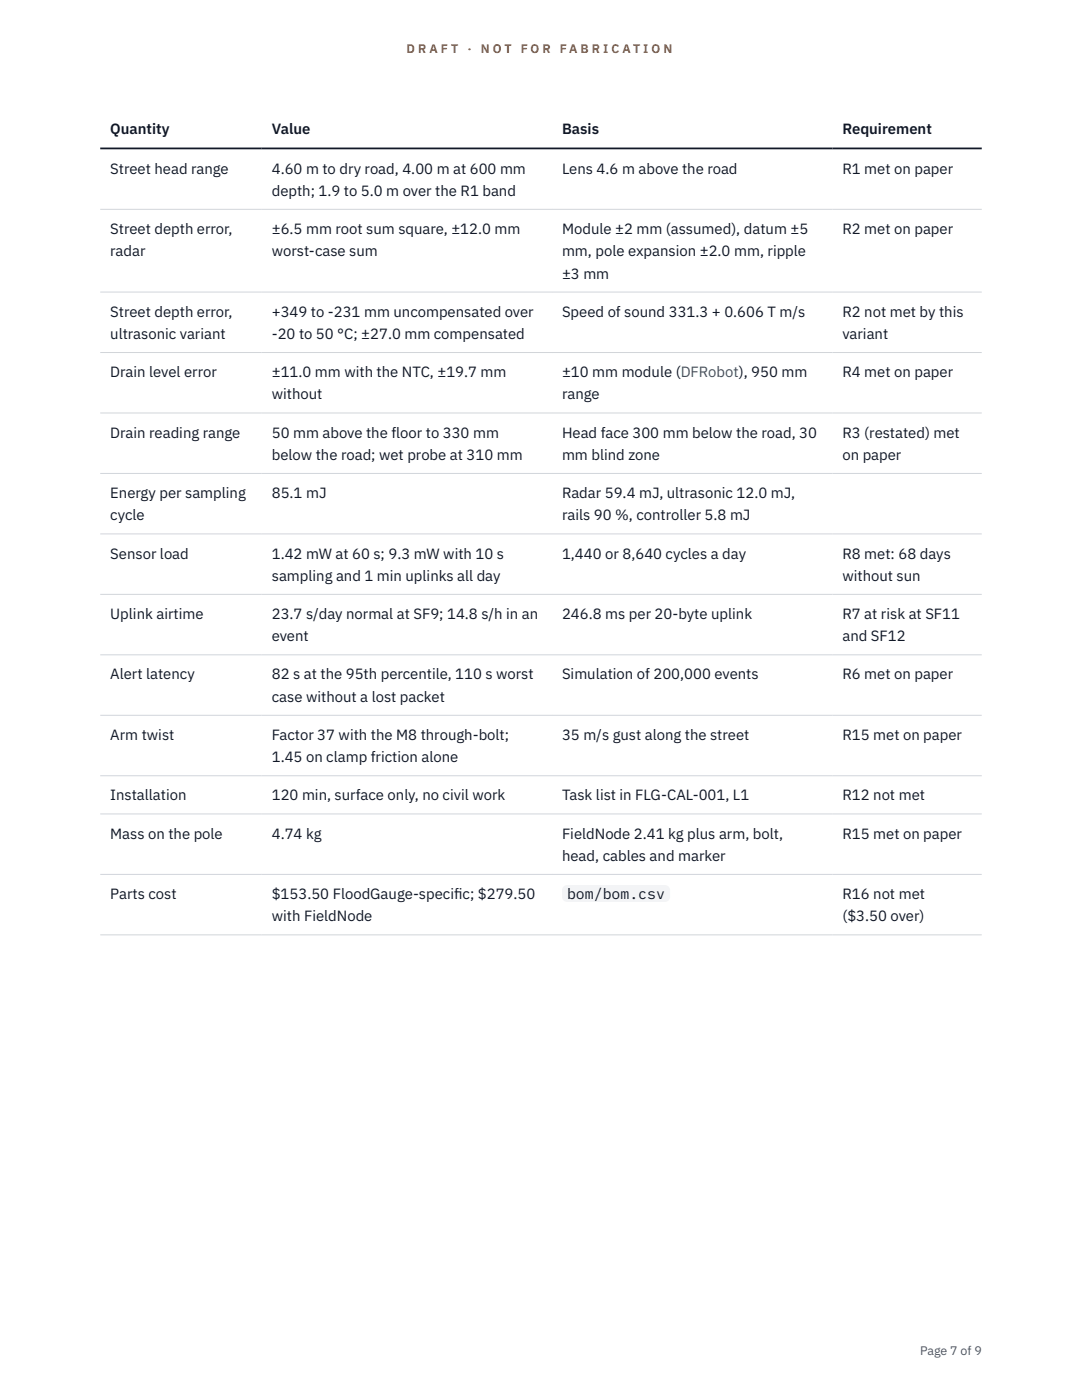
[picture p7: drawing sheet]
<svg xmlns="http://www.w3.org/2000/svg" width="216mm" height="279mm" viewBox="0 0 216 279" stroke-linecap="round" stroke-linejoin="round" font-family="sans-serif">
<defs><g id="words">
<g font-size="3" fill="#111827">
<text x="22" y="26.8">Quantity</text>
<text x="54.2" y="26.8">Value</text>
<text x="112.1" y="26.8">Basis</text>
<text x="168.1" y="26.8">Requirement</text>
<text x="22" y="34.6">Street head range</text>
<text x="54.2" y="34.6">4.60 m to dry road, 4.00 m at 600 mm</text>
<text x="112.1" y="34.6">Lens 4.6 m above the road</text>
<text x="168.1" y="34.6">R1 met on paper</text>
<text x="54.2" y="39.1">depth; 1.9 to 5.0 m over the R1 band</text>
<text x="22" y="46.7">Street depth error,</text>
<text x="54.2" y="46.7">±6.5 mm root sum square, ±12.0 mm</text>
<text x="112.1" y="46.7">Module ±2 mm (assumed), datum ±5</text>
<text x="168.1" y="46.7">R2 met on paper</text>
<text x="22" y="51.1">radar</text>
<text x="54.2" y="51.1">worst-case sum</text>
<text x="112.1" y="51.1">mm, pole expansion ±2.0 mm, ripple</text>
<text x="112.1" y="55.6">±3 mm</text>
<text x="22" y="63.2">Street depth error,</text>
<text x="54.2" y="63.2">+349 to -231 mm uncompensated over</text>
<text x="112.1" y="63.2">Speed of sound 331.3 + 0.606 T m/s</text>
<text x="168.1" y="63.2">R2 not met by this</text>
<text x="22" y="67.7">ultrasonic variant</text>
<text x="54.2" y="67.7">-20 to 50 °C; ±27.0 mm compensated</text>
<text x="168.1" y="67.7">variant</text>
<text x="22" y="75.3">Drain level error</text>
<text x="54.2" y="75.3">±11.0 mm with the NTC, ±19.7 mm</text>
<text x="112.1" y="75.3">±10 mm module (DFRobot), 950 mm</text>
<text x="168.1" y="75.3">R4 met on paper</text>
<text x="54.2" y="79.7">without</text>
<text x="112.1" y="79.7">range</text>
<text x="22" y="87.3">Drain reading range</text>
<text x="54.2" y="87.3">50 mm above the floor to 330 mm</text>
<text x="112.1" y="87.3">Head face 300 mm below the road, 30</text>
<text x="168.1" y="87.3">R3 (restated) met</text>
<text x="54.2" y="91.8">below the road; wet probe at 310 mm</text>
<text x="112.1" y="91.8">mm blind zone</text>
<text x="168.1" y="91.8">on paper</text>
<text x="22" y="99.4">Energy per sampling</text>
<text x="54.2" y="99.4">85.1 mJ</text>
<text x="112.1" y="99.4">Radar 59.4 mJ, ultrasonic 12.0 mJ,</text>
<text x="22" y="103.9">cycle</text>
<text x="112.1" y="103.9">rails 90 %, controller 5.8 mJ</text>
<text x="22" y="111.5">Sensor load</text>
<text x="54.2" y="111.5">1.42 mW at 60 s; 9.3 mW with 10 s</text>
<text x="112.1" y="111.5">1,440 or 8,640 cycles a day</text>
<text x="168.1" y="111.5">R8 met: 68 days</text>
<text x="54.2" y="115.9">sampling and 1 min uplinks all day</text>
<text x="168.1" y="115.9">without sun</text>
<text x="22" y="123.5">Uplink airtime</text>
<text x="54.2" y="123.5">23.7 s/day normal at SF9; 14.8 s/h in an</text>
<text x="112.1" y="123.5">246.8 ms per 20-byte uplink</text>
<text x="168.1" y="123.5">R7 at risk at SF11</text>
<text x="54.2" y="128">event</text>
<text x="168.1" y="128">and SF12</text>
<text x="22" y="135.6">Alert latency</text>
<text x="54.2" y="135.6">82 s at the 95th percentile, 110 s worst</text>
<text x="112.1" y="135.6">Simulation of 200,000 events</text>
<text x="168.1" y="135.6">R6 met on paper</text>
<text x="54.2" y="140.1">case without a lost packet</text>
<text x="22" y="147.7">Arm twist</text>
<text x="54.2" y="147.7">Factor 37 with the M8 through-bolt;</text>
<text x="112.1" y="147.7">35 m/s gust along the street</text>
<text x="168.1" y="147.7">R15 met on paper</text>
<text x="54.2" y="152.1">1.45 on clamp friction alone</text>
<text x="22" y="159.7">Installation</text>
<text x="54.2" y="159.7">120 min, surface only, no civil work</text>
<text x="112.1" y="159.7">Task list in FLG-CAL-001, L1</text>
<text x="168.1" y="159.7">R12 not met</text>
<text x="22" y="167.4">Mass on the pole</text>
<text x="54.2" y="167.4">4.74 kg</text>
<text x="112.1" y="167.4">FieldNode 2.41 kg plus arm, bolt,</text>
<text x="168.1" y="167.4">R15 met on paper</text>
<text x="112.1" y="171.8">head, cables and marker</text>
<text x="22" y="179.4">Parts cost</text>
<text x="54.2" y="179.4">$153.50 FloodGauge-specif</text>
<text x="90.6" y="179.4">ic; $279.50</text>
<text x="113.1" y="179.4">bom/bom.csv</text>
<text x="168.1" y="179.4">R16 not met</text>
<text x="54.2" y="183.9">with FieldNode</text>
<text x="168.1" y="183.9">($3.50 over)</text>
</g>
<g font-size="2.5" fill="#b45309">
<text x="81.1" y="10.5">D R A F T</text>
<text x="93.3" y="10.5">·</text>
<text x="95.9" y="10.5">N O T</text>
<text x="103.9" y="10.5">F O R</text>
<text x="111.7" y="10.5">F A B R I C A T I O N</text>
</g>
<text font-size="2.5" fill="#4b5563" x="183.6" y="270.3">Page 7 of 9</text>
</g></defs>
<g fill="none" stroke="#d1d5db" stroke-width=".2">
<path d="M20 41.8h175.9M20 58.3h175.9M20 70.4h175.9M20 82.4h175.9M20 94.5h175.9M20 106.6h175.9M20 118.6h175.9M20 130.7h175.9M20 142.8h175.9M20 154.8h175.9M20 162.4h175.9M20 174.5h175.9"/>
<path d="M20 186.6h175.9"/>
</g>
<path d="M20 29.6h175.9" fill="none" stroke="#111827" stroke-width=".35"/>
<path d="M112.1 176.6h21.6v3.4h-21.6z" fill="#f3f4f6"/>
<use href="#words"/>
</svg>
